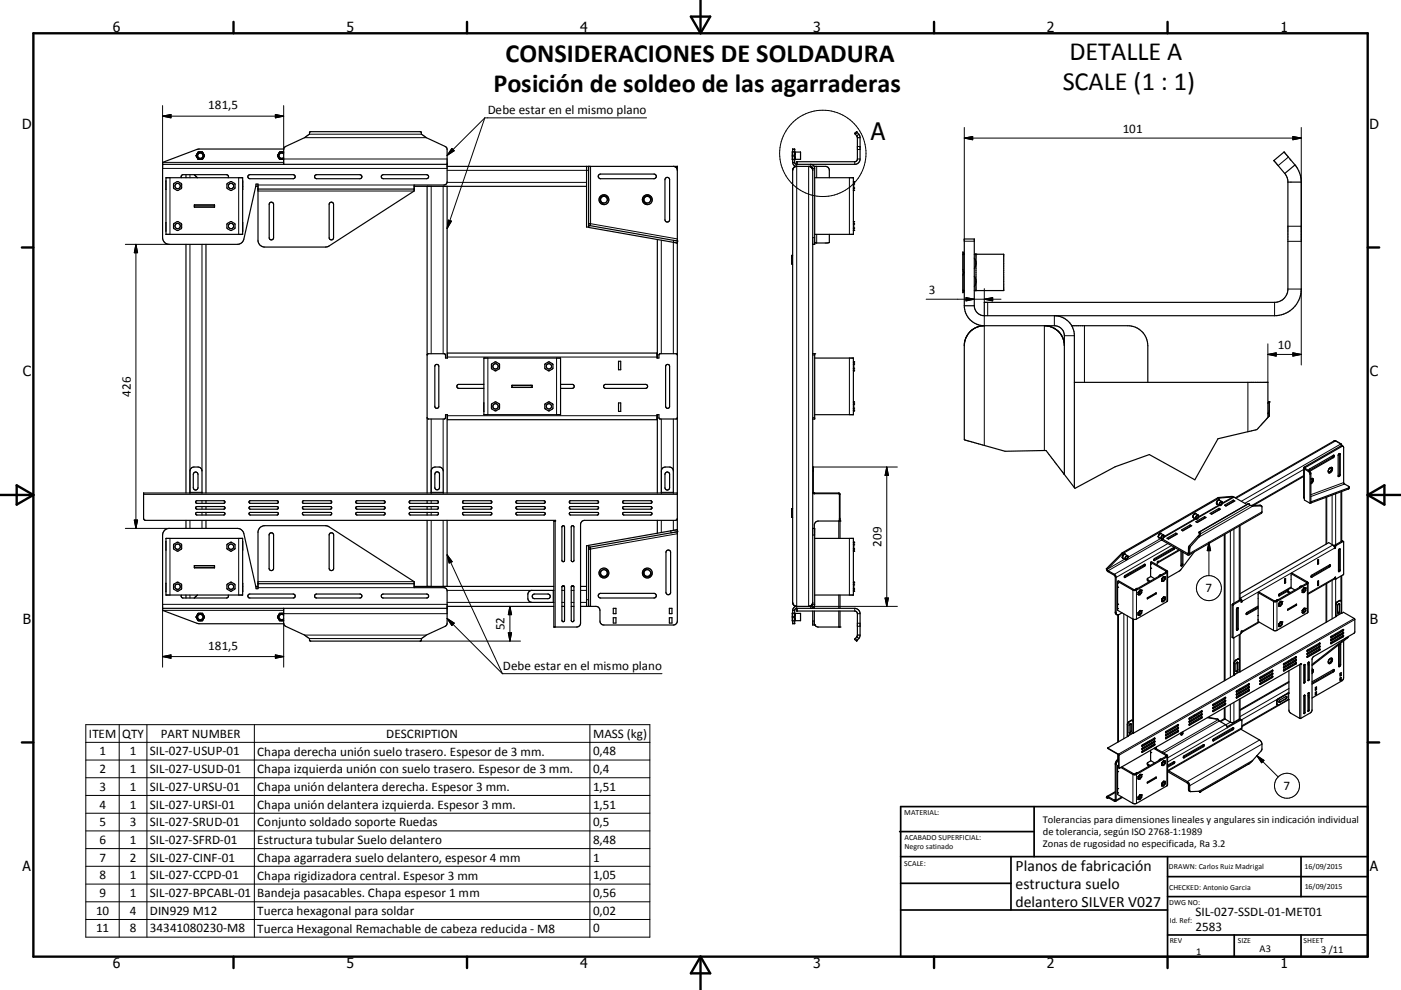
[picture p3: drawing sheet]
<svg xmlns="http://www.w3.org/2000/svg" width="420mm" height="297mm" viewBox="0 0 420 297" stroke-linecap="round" stroke-linejoin="round" font-family="sans-serif">
<defs><g id="words">
<g font-size="7.9">
<text x="151.6" y="18.5">CONSIDERACIONES DE SOLDADURA</text>
<text x="320.6" y="18">DETALLE A</text>
<text x="147.9" y="27.5">Posición de soldeo de las agarraderas</text>
<text x="318.6" y="27.1">SCALE (1 : 1)</text>
</g>
<text font-size="7.2" x="261.1" y="42">A</text>
<g font-size="4.7">
<text x="304.5" y="261.2">Planos de fabricación</text>
<text x="304.5" y="266.6">estructura suelo</text>
<text x="304.5" y="272">delantero SILVER V027</text>
</g>
<g font-size="4.2">
<text x="33.9" y="9.6">6</text>
<text x="103.9" y="9.6">5</text>
<text x="173.9" y="9.6">4</text>
<text x="243.8" y="9.6">3</text>
<text x="313.9" y="9.6">2</text>
<text x="383.9" y="9.6">1</text>
<text x="6.7" y="38.7">D</text>
<text x="410.5" y="38.7">D</text>
<text x="6.9" y="112.9">C</text>
<text x="410.7" y="112.9">C</text>
<text x="6.9" y="187.1">B</text>
<text x="410.7" y="187.1">B</text>
<text x="6.8" y="261.4">A</text>
<text x="410.7" y="261.4">A</text>
<text x="33.9" y="290.4">6</text>
<text x="103.9" y="290.4">5</text>
<text x="173.9" y="290.4">4</text>
<text x="243.8" y="290.4">3</text>
<text x="313.9" y="290.4">2</text>
<text x="383.9" y="290.4">1</text>
</g>
<g font-size="3.9">
<text x="62.4" y="32.8">181,5</text>
<text x="146.2" y="34.3">Debe estar en el mismo plano</text>
<text x="336.6" y="39.9">101</text>
<text x="278.5" y="88.2">3</text>
<text x="383.1" y="104.8">10</text>
<text x="39.2" y="119" transform="rotate(-90 39.2 119)">426</text>
<text x="264.3" y="164" transform="rotate(-90 264.3 164)">209</text>
<text x="361.4" y="177.7">7</text>
<text x="151.3" y="189.1" transform="rotate(-90 151.3 189.1)">52</text>
<text x="62.4" y="194.9">181,5</text>
<text x="150.8" y="201.1">Debe estar en el mismo plano</text>
<text x="26.7" y="221.3">ITEM</text>
<text x="36.7" y="221.3">QTY</text>
<text x="48.2" y="221.3">PART NUMBER</text>
<text x="115.8" y="221.3">DESCRIPTION</text>
<text x="177.8" y="221.4">MASS (kg)</text>
<text x="29.8" y="226.6">1</text>
<text x="38.9" y="226.6">1</text>
<text x="45" y="226.7">SIL-027-USUP-01</text>
<text x="77.1" y="226.7">Chapa derecha unión suelo trasero. Espesor de 3 mm.</text>
<text x="177.8" y="226.7">0,48</text>
<text x="29.8" y="231.9">2</text>
<text x="38.9" y="231.9">1</text>
<text x="45" y="231.9">SIL-027-USUD-01</text>
<text x="77.1" y="232">Chapa izquierda unión con suelo trasero. Espesor de 3 mm.</text>
<text x="177.8" y="231.9">0,4</text>
<text x="29.8" y="237.2">3</text>
<text x="38.9" y="237.2">1</text>
<text x="45" y="237.2">SIL-027-URSU-01</text>
<text x="77.1" y="237.3">Chapa unión delantera derecha. Espesor 3 mm.</text>
<text x="177.8" y="237.2">1,51</text>
<text x="384.8" y="237">7</text>
<text x="29.8" y="242.6">4</text>
<text x="38.9" y="242.6">1</text>
<text x="45" y="242.6">SIL-027-URSI-01</text>
<text x="77.1" y="242.7">Chapa unión delantera izquierda. Espesor 3 mm.</text>
<text x="177.8" y="242.6">1,51</text>
<text x="29.8" y="247.9">5</text>
<text x="38.9" y="247.9">3</text>
<text x="45" y="247.9">SIL-027-SRUD-01</text>
<text x="77.1" y="247.9">Conjunto soldado soporte Ruedas</text>
<text x="177.8" y="247.9">0,5</text>
<text x="29.8" y="253.2">6</text>
<text x="38.9" y="253.2">1</text>
<text x="45" y="253.2">SIL-027-SFRD-01</text>
<text x="77.1" y="253.2">Estructura tubular Suelo delantero</text>
<text x="177.8" y="253.2">8,48</text>
<text x="29.8" y="258.5">7</text>
<text x="29.8" y="263.8">8</text>
<text x="38.9" y="258.5">2</text>
<text x="38.9" y="263.8">1</text>
<text x="45" y="258.5">SIL-027-CINF-01</text>
<text x="45" y="263.8">SIL-027-CCPD-01</text>
<text x="77.1" y="258.6">Chapa agarradera suelo delantero, espesor 4 mm</text>
<text x="77.1" y="263.9">Chapa rigidizadora central. Espesor 3 mm</text>
<text x="177.8" y="258.5">1</text>
<text x="177.8" y="263.8">1,05</text>
<text x="29.8" y="269.2">9</text>
<text x="38.9" y="269.2">1</text>
<text x="45" y="269.2">SIL-027-BPCABL-01</text>
<text x="77.1" y="269.2">Bandeja pasacables. Chapa espesor 1 mm</text>
<text x="177.8" y="269.2">0,56</text>
<text x="28.8" y="274.5">10</text>
<text x="38.9" y="274.4">4</text>
<text x="45" y="274.5">DIN929 M12</text>
<text x="77.1" y="274.6">Tuerca hexagonal para soldar</text>
<text x="177.8" y="274.5">0,02</text>
<text x="358.4" y="274.9">SIL-027-SSDL-01-MET01</text>
<text x="28.8" y="279.7">11</text>
<text x="38.9" y="279.7">8</text>
<text x="45" y="279.7">34341080230-M8</text>
<text x="77.1" y="279.8">Tuerca Hexagonal Remachable de cabeza reducida - M8</text>
<text x="177.8" y="279.7">0</text>
<text x="358.4" y="279.4">2583</text>
</g>
<g font-size="3.1">
<text x="312.7" y="246.8">Tolerancias para dimensiones lineales y angulares sin indicación individual</text>
<text x="312.7" y="250.4">de tolerancia, según ISO 2768-1:1989</text>
<text x="312.7" y="254">Zonas de rugosidad no especificada, Ra 3.2</text>
<text x="358.6" y="286.5">1</text>
<text x="377.6" y="285.6">A3</text>
<text x="396.1" y="285.9">3 /11</text>
</g>
<g font-size="2.4">
<text x="271.1" y="244.4">MATERIAL:</text>
<text x="271.2" y="252">ACABADO SUPERFICIAL:</text>
<text x="271.2" y="254.7">Negro satinado</text>
<text x="271.1" y="259.7">SCALE:</text>
<text x="350.4" y="260.8">DRAWN: Carlos Ruiz Madrigal</text>
<text x="391.1" y="260.6">16/09/2015</text>
<text x="350.5" y="267">CHECKED: Antonio Garcia</text>
<text x="391.2" y="266.7">16/09/2015</text>
<text x="350.5" y="271.4">DWG NO:</text>
<text x="350.7" y="276.9">Id. Ref:</text>
<text x="350.7" y="282.8">REV</text>
<text x="371.1" y="282.9">SIZE</text>
<text x="390.8" y="283">SHEET</text>
</g>
</g></defs>
<g fill="none" stroke="#000" stroke-width=".36">
<path d="M48.7 49.3h85.3M49.7 54.3h.1M49.7 56.8h.1M49.8 53.3h22.9v17h-22.9zM52.2 55l.9-.5 1.2 .5 .1 1.5-1.2 .7-1-.6-.2-.3zM54.4 53.3l-.1-.5 .6-.4h13l.5 .2v.7M55.8 52.4v.9M58.2 52.4l1 .9M58.9 46.9l.1 .1M59 46.3l-.2 .4M59 47.1l.2 .3M59.1 46.2l-.1 .8"/>
<path d="M59.2 46.1l-.2 .2M59.2 46a1.1 1.1 0 0 1 1.7 0 1.1 1.1 0 0 1-.4 1.7 1.1 1.1 0 0 1-1.5-.7M59.2 46l-.1 .2M59.3 47.5v.2M59.4 47.8h.1M59.4 45.6l-.6 1.1 .6 1.1M59.4 45.6l-.2 .5M59.4 45.6h1.3M59.4 45.6h.1M60.7 45.6h.1M60.7 45.6l.4 .7M60.7 45.6l.6 1.1"/>
<path d="M61.1 47.1l-.4 .7M61.1 46.4l.1 .2M61.2 46.9l-.1 .1M61.3 46.7h.1M61.3 46.7l-.6 1.1h-1.3M68.2 55l.9-.5 1.2 .5 .1 1.5-1.2 .7-1-.6-.2-.3zM72.7 55.9h.1M72.7 54.3h.1M72.7 56.8h.1M74.4 52.7l.5-.3h13a.61 .61 0 0 1 .6 .6 .61 .61 0 0 1-.6 .6h-13l-.6-.4zM76.7 55.9h.6M77.3 56.7h46.9"/>
<path d="M83.2 46.7l.6 1.1h1.2M83.2 46.7h.1M83.3 46.9l.1 .1M83.4 47.1l.5 .7M83.8 45.6h1.2M83.8 45.6l-.6 1.1M83.9 45.6h-.1M84.4 45.6a1.1 1.1 0 0 0-1 1.1 1.1 1.1 0 0 0 1 1.1M84.6 45.6l.4 .2M85 46.2a.8 .8 0 0 0-1.1-.1 .8 .8 0 0 0 0 1.2 .8 .8 0 0 0 1.1-.1M85 47.6l-.4 .2M85.1 44.7h-25.6l-10.8 4v22.6a2.03 2.03 0 0 0 2.1 2h20.4a2.01 2.01 0 0 0 1.9-1.5l3.7-16.6h.5v16.9a2.02 2.02 0 0 0 2.1 2l18.7-.1 26.1-16.7v-1.8h8.9l.6-.2 .3-.6v-10.3l-.5-.5-5.7-2.6-1.5-1v-.6l-.3-.2h-33l-.2 .2v.6l-1.5 1-6 2.9-.3 .7v4.4"/>
<path d="M94.4 52.7l.5-.3h13a.61 .61 0 0 1 .6 .6 .61 .61 0 0 1-.6 .6h-13l-.5-.2zM114.4 52.7l.5-.3h13a.61 .61 0 0 1 .6 .6 .61 .61 0 0 1-.6 .6h-13l-.5-.2zM124.2 55.9h51.7M128.1 55.9v92M134 49.9h69.1M134 55.9v51.5M175.9 49.9v18.2h.6v-18.2M179.5 52.5l.6-.3h16a.7 .7 0 0 1 .7 .7 .7 .7 0 0 1-.7 .7h-16a.69 .69 0 0 1-.7-.4 .69 .69 0 0 1 .1-.7zM199.6 53.4a.68 .68 0 0 1 .8-.1 .68 .68 0 0 1 .4 .6v12a.7 .7 0 0 1-.7 .7 .7 .7 0 0 1-.7-.7v-12zM201.9 49.9l.9 .5 .3 .7M203 49.9l-.3 .4M203.1 49.9h-.1"/>
<path d="M203.1 49.9v22.4M237.6 46.6v.1M237.6 47.8v.1M237.6 45.5v2.4M237.6 45.6h.1M237.6 45.5v.1M237.6 48.7v-4h.6v4M237.6 46.7v.2M237.6 48.7h.6M237.6 48.7l.5 1 .8 .2M238.2 45.6h1.8v2.2h-1.8M238.2 46.9v.7"/>
<path d="M238.2 45.9v.6M238.2 48.7l.2 .4 .5 .2M238.4 45.6v2.2M238.9 49.9h4.3l.5 .6v130.8l-.2 .4-.4 .2h-4.2M238.9 49.9a1.2 1.2 0 0 0-1.3 1.2v129.6a1.21 1.21 0 0 0 1.3 1.2M242.4 49.9a1.2 1.2 0 0 1 1.3 1.2M243.1 49.3l.9 .5 .2 .7v22.8h-.5M244.1 49.9h3.3l.8 .3 .4 .7v2.4M244.2 53.3h11.7v17h-11.7M255.9 54.6v2.6M255.9 56.4v.2M255.9 56.4h.1"/>
<path d="M255.9 57.1v.1M255.9 55.2v.1M255.9 55.2h.1M255.9 55v.2M255.9 56.3v.1M256.9 40.8l.1 .4v6.5l-.4 .7-17.7 .1v.8M257 41.3h.9M257.5 40.3l-.7-.8-.6 .5 .7 .8M257.5 40.3l-.6 .5M257.5 40.3l.4 1M257.9 41.3v6.4a1.59 1.59 0 0 1-1.6 1.6h-17.4M381.9 48.2l3.5 4.1 .7 2v32.4a4 4 0 0 1-4 4h-87v4"/>
<path d="M381.9 48.2h.1M385 45.6v.1M385 45.6l-3.1 2.6M385 45.7l3.2 3.8M386.1 54.6h4M388.2 49.5l-3 2.5M388.2 49.5a8.4 8.4 0 0 1 1.9 5.1M390.1 54.6v32.1a8 8 0 0 1-8 8h-87M49.7 69.3h.1M49.7 66.8h.1M52.2 67l1-.5 1.1 .5 .1 1.5-1 .6-1.2-.5-.2-.2zM55.8 73.3v74.6"/>
<path d="M58.3 61.5h6v.6h-6zM58.3 61.5v.6M61.8 73.3v74.6M68.2 67l1-.5 1.1 .5 .1 1.5-1 .6-1.2-.5-.2-.2zM72.7 69.3h.1M72.7 66.8h.1M80.9 60.8a.66 .66 0 0 1 .7-.1 .66 .66 0 0 1 .4 .6v10a.66 .66 0 0 1-.6 .7 .66 .66 0 0 1-.7-.7v-10zM98.9 60.8a.66 .66 0 0 1 .7-.1 .66 .66 0 0 1 .4 .6v10a.66 .66 0 0 1-.7 .7 .66 .66 0 0 1-.6-.7v-10zM176.5 67.1h.6l-.1 .6M177 67.7h.1M197.1 71.9v35.5M203.1 72.9v86"/>
<path d="M203.1 72.3l-26.5-4.7-.1 .6 26.6 4.7M203.1 72.3v.6M237.6 76.6h-.2v2.6h.2M248.6 70.3l-.1 2.5-4.3-.1M255.9 66.6v2.5M255.9 68.5v.1M255.9 68.4v.1M255.9 67.2v.1M255.9 67.2h.1M255.9 67v.2M288.7 75.6v12.2M288.7 76.4h.1"/>
<path d="M288.7 75.6h.1M288.7 75.6l.2 .3M288.9 76.1l-.2 .3M288.9 75.9v.2M288.9 75.9l.2 .4M288.9 76.1l.2 .3M292.1 76.3h8.8v10.9h-8.8M292.1 77.4l.5 1.4M292.6 76.3v10.9M292.6 79.2l-.5 1.3M288.7 81h.1M288.7 82.5h.1"/>
<path d="M288.7 87.8h.1M288.7 87h.1M288.7 81l.2 .5M288.7 87l.2 .4M288.9 81.5v.4M288.9 87.4v.2M288.9 81.9l-.2 .6M288.9 87.6l-.2 .2M288.9 81.5l.2 .1M289.1 91.7v-20h3v20M289.1 87.2l-.2 .4M289.1 87.1l-.2 .3"/>
<path d="M289.1 81.8l-.2 .1M289.1 91.7h3M289.1 91.7a6 6 0 0 0 6 6M292.1 82.9l.5 1.4M292.1 91.7a3 3 0 0 0 3 3M292.6 84.6l-.5 1.4M295.1 97.7h21a2.99 2.99 0 0 1 3 3v41.6M295.1 97.7a6 6 0 0 0-6 6l.1 28.3 12.1 3.4 12.3-.2 5.5 7.1M313.1 97.7a6 6 0 0 1 6 5.5M316.1 94.7a6 6 0 0 1 6 6v45.6M321.3 97.7h16.8a6 6 0 0 1 6 6v11M128.1 106.5l.2-.4h5l.2 .3 .1 1h.5v-1.5h62.9v1.5h.6v-1l.2-.3h5l.3 .4"/>
<path d="M130.5 109.6a.61 .61 0 0 1 .6-.3 .61 .61 0 0 1 .5 .6v12a.6 .6 0 0 1-.6 .6 .6 .6 0 0 1-.6-.6zM145.1 107.4h23v17h-23zM145.1 115.3h-7.5a.6 .6 0 0 0-.6 .6 .6 .6 0 0 0 .6 .6h7.5M153.5 115.6h6v.6h-6zM153.5 115.6h6M153.5 116.2h6M159 115.6h.1M159 116.2h.1M168.1 115.3h3.5a.6 .6 0 0 1 .5 .6 .6 .6 0 0 1-.5 .6h-3.5M181.1 115.6l.5-.3h12a.6 .6 0 0 1 .6 .6 .6 .6 0 0 1-.6 .6h-12l-.5-.2zM185.4 108.4h.7v2.5h-.7zM199.7 109.6a.6 .6 0 0 1 .6-.2 .6 .6 0 0 1 .5 .5v12a.6 .6 0 0 1-.6 .6 .6 .6 0 0 1-.6-.6z"/>
<path d="M243.7 106.1h.5v19.6h-.5M243.7 106.1h.1M244.2 107.4h11.7v17h-11.7M255.9 108.7v2.5M255.9 110.5v.2M255.9 110.5h.1M255.9 109.3v.1M255.9 109.3h.1M255.9 109.1v.2M255.9 110.4v.1M322.1 114.7h58v10.6M128.1 125.3l.4 .4h4.7l.3-.3 .1-1h.5v1.5h62.9v-1.5h.6v1l.4 .3h4.7l.4-.4"/>
<path d="M134 124.4v23.5M145.1 120.9v2.5M185.4 120.9h.7v2.5h-.7zM197.1 124.4v23.5M243.7 125.7v.1M255.9 120.7v2.5M255.9 122.6v.1M255.9 122.5v.1M255.9 121.3v.1M255.9 121.3h.1M255.9 122.4v.2M255.9 121.1v.2"/>
<path d="M380.1 121l.4-.4v4.2M380.4 123.7v.4M380.4 124.1l.1 .5M380.4 124.1l-.3 .1M380.4 123.7l-.3 .3M380.5 124.8l-1.8 2.1a5.5 5.5 0 0 1-4.6 2.6l-8.9 2.1-7 12.3-13.6-7.5-10.3 3.6-12 6.5-.2-.2M380.5 124.6h.1M380.5 123.3h.1M380.5 123.3l-.1 .4M380.5 124.8h.1M399.8 136.6l-.3 .6-7.1 4M401.3 136.2l.4-.2 .1 .3v6.1a.36 .36 0 0 1-.1 .5 .36 .36 0 0 1-.5-.1z"/>
<path d="M401.5 136.1v6.3l-.3 .4M402.2 133.7l-.2-.5-1.6-.9h-.5l-29.6 17.1M402.3 133.7l.4 .2M402.3 133.7l-11.5 6.7M402.7 133.9h-.4l-11 6.4 1.3 1 .4 .7v8.8l-.3 .2M402.7 133.9l.1 10.9 .2 .3 1.5 1.1M55.8 156.1v2.4M56.9 147.9l.1-6.8 .4-.7 .8-.3 1.7 .1 .6 .9 .1 6.8M58.2 141.8a.71 .71 0 0 1 .7-.1 .71 .71 0 0 1 .5 .6v4a.71 .71 0 0 1-.7 .7 .71 .71 0 0 1-.8-.7v-4zM58.7 152.2l.4-.2h8a.39 .39 0 0 1 .4 .4 .39 .39 0 0 1-.4 .4h-8l-.4-.2zM58.7 153.9l.4-.2h8a.39 .39 0 0 1 .3 .4 .39 .39 0 0 1-.3 .4h-8l-.4-.2zM58.8 150.3l8.3-.1a.39 .39 0 0 1 .3 .4 .39 .39 0 0 1-.3 .4h-8l-.4-.3z"/>
<path d="M61.8 150.2v.8M61.8 152v.8M61.8 153.7v.8M61.8 156.1v2.4M74.8 153.8l8.3-.1a.39 .39 0 0 1 .3 .4 .39 .39 0 0 1-.3 .4h-8l-.4-.3zM74.8 150.3l8.3-.1a.39 .39 0 0 1 .3 .4 .39 .39 0 0 1-.3 .4h-8l-.4-.3zM74.8 152.1l8.3-.1a.39 .39 0 0 1 .3 .4 .39 .39 0 0 1-.3 .4h-8l-.4-.4zM80.9 160a.67 .67 0 0 1 .7-.1 .67 .67 0 0 1 .4 .6v10a.67 .67 0 0 1-.7 .7 .67 .67 0 0 1-.6-.7v-10zM90.8 153.8l8.3-.1a.39 .39 0 0 1 .4 .4 .39 .39 0 0 1-.4 .4h-8l-.4-.2zM90.8 150.3l8.3-.1a.39 .39 0 0 1 .4 .4 .39 .39 0 0 1-.4 .4h-8l-.4-.2zM90.8 152.1l8.3-.1a.39 .39 0 0 1 .4 .4 .39 .39 0 0 1-.4 .4h-8l-.4-.2zM98.9 160a.68 .68 0 0 1 .7-.1 .68 .68 0 0 1 .4 .6v10a.67 .67 0 0 1-.6 .7 .67 .67 0 0 1-.7-.7v-10z"/>
<path d="M106.8 153.8l8.2-.1a.39 .39 0 0 1 .5 .4 .39 .39 0 0 1-.5 .4h-7.9l-.4-.2zM106.8 150.3l8.2-.1a.39 .39 0 0 1 .5 .4 .39 .39 0 0 1-.5 .4h-7.9l-.4-.2zM106.8 152.1l8.2-.1a.39 .39 0 0 1 .5 .4 .39 .39 0 0 1-.5 .4h-7.9l-.4-.2zM122.8 153.8l8.2-.1a.39 .39 0 0 1 .5 .4 .39 .39 0 0 1-.5 .4h-8l-.3-.3zM122.8 150.3l8.2-.1a.39 .39 0 0 1 .5 .4 .39 .39 0 0 1-.5 .4h-8l-.3-.3zM122.8 152.1l8.2-.1a.39 .39 0 0 1 .5 .4 .39 .39 0 0 1-.5 .4h-8l-.3-.4zM128.1 150.2v.8M128.1 152v.8M128.1 153.7v.8M128.1 156.1v19.8M129.3 147.9v-6.8l.4-.7 .8-.3h1.4l.5 .3 .5 .7v6.8M130.6 141.7l.6-.1 .6 .5v4.2a.7 .7 0 0 1-.7 .7 .7 .7 0 0 1-.7-.7v-4z"/>
<path d="M134 156.1v19.8M138.8 153.8l8.3-.1a.39 .39 0 0 1 .4 .4 .39 .39 0 0 1-.4 .4h-8.1l-.3-.3zM138.8 150.3l8.3-.1a.39 .39 0 0 1 .4 .4 .39 .39 0 0 1-.4 .4h-8.1l-.3-.3zM138.8 152.1l8.3-.1a.39 .39 0 0 1 .4 .4 .39 .39 0 0 1-.4 .4h-8.1l-.3-.4zM154.8 153.8l8.3-.1a.39 .39 0 0 1 .4 .4 .39 .39 0 0 1-.4 .4h-8l-.4-.3zM154.8 150.3l8.3-.1a.39 .39 0 0 1 .4 .4 .39 .39 0 0 1-.4 .4h-8l-.4-.3zM154.8 152.1l8.3-.1a.39 .39 0 0 1 .4 .4 .39 .39 0 0 1-.4 .4h-8l-.4-.4zM168.7 157.8h.4l.2 .3v10a.39 .39 0 0 1-.4 .4 .39 .39 0 0 1-.4-.4v-10zM170.8 153.8l8.3-.1a.39 .39 0 0 1 .4 .4 .39 .39 0 0 1-.4 .4h-8l-.4-.3zM170.8 150.3l8.3-.1a.39 .39 0 0 1 .4 .4 .39 .39 0 0 1-.4 .4h-8l-.4-.3zM170.8 152.1l8.3-.1a.39 .39 0 0 1 .4 .4 .39 .39 0 0 1-.4 .4h-8l-.4-.4zM171.4 157.9l.3-.2 .4 .4v10a.41 .41 0 0 1-.4 .4 .41 .41 0 0 1-.4-.4z"/>
<path d="M186.7 153.9l.4-.2h8a.39 .39 0 0 1 .4 .4 .39 .39 0 0 1-.4 .4h-8l-.4-.2zM186.8 150.3l8.3-.1a.39 .39 0 0 1 .4 .4 .39 .39 0 0 1-.4 .4h-8l-.4-.2zM186.8 152.1l8.3-.1a.39 .39 0 0 1 .4 .4 .39 .39 0 0 1-.4 .4h-8l-.4-.2zM197.1 156.1v3.9M198.3 147.9v-6.8l.4-.7 .8-.3h1.5l.8 .7 .1 7.1M199.6 141.8a.7 .7 0 0 1 .8-.1 .7 .7 0 0 1 .4 .6v4a.7 .7 0 0 1-.7 .7 .7 .7 0 0 1-.7-.7v-4zM203 158.9l-26.5 4.7 .1 .6 26.5-4.7M203.1 158.9v.6M203.1 158.9h-.1M203.1 147.9h-160v7.6l.1 .4 .4 .2h123v.2h-.5v31.8h7l.5-.2 .4-.7 .1-29.9 .4-.9 .8-.3h27.2l.3-.1 .3-.5M203.1 159.5v26.8l-.5 1-.7 .2h-21.1l-.5-.2-.4-.7v-3.5l-.5-.9-.7-.3h-4.6M237.6 152.6h-.2v2.6h.2"/>
<path d="M243.7 158.5h.5v22.8l-.2 .8-.9 .4M243.7 140.1h.1l.1 7.8h7.6l.3 .3v13.3M243.7 147.8l.3 .3h7.6l.1 8.2M244.1 147.9v.2M251.7 156.1h.1M251.8 156.3h-6.7l-.8 .7-.2 1.5M319.1 142.3l3 4M347.9 160l-.1 .1M352.5 160v.4M354.2 159l2.6-1.5 .5 .2-2.7 1.6zM356.8 157.9h.1M356.8 157.9l-2.3 1.3"/>
<path d="M356.8 157.5v.4M357.6 155.1l.1 .1M357.7 155.2l.1 .1M357.8 154.4v.2M357.8 155.3h.1M357.8 154.6l-.1 .5M357.8 155.4h.1M357.8 154.5l-.2 .4M357.8 155.3l.8 .4M357.9 155.4h.1M358.2 154.2l-.4 .3M358.2 154.2h-.2"/>
<path d="M358.3 154.1l-.1 .1M358.3 154v.1M358.3 154.1h.2M358.5 154.1l-.6 .2-.3 .7 .3 .4M358.5 154.1h.1M358.5 156.5l2.6-1.5 .5 .3-2.7 1.5zM358.5 155.7h.1M358.5 154.1l.8 .4M358.5 155.7l-9.6 5.5M358.7 154.9l.3-.2a.39 .39 0 0 1 .2 .6 .39 .39 0 0 1-.6 0zM359.3 154.6a.8 .8 0 0 1-.7 1.1M359.3 154.6a.77 .77 0 0 0-.8 1.1"/>
<path d="M361.1 155.4l.1 .1M361.1 155.4l-2.2 1.3M361.1 155v.4M362.8 154l2.7-1.5 .4 .3-2.6 1.5zM364.7 151l.1 .2M364.8 150.8v.4M364.8 150.7l-.1 .1M364.8 150.6v.2M364.8 151.2l.8 .4M364.9 150.4l-.1 .2M365.3 150.1l-.5 .5M365.3 150.1h-.3"/>
<path d="M365.4 150l-.1 .1M365.5 149.9l.1 .2M365.5 152.9v.1M365.5 152.9l-2.3 1.3M365.5 152.5v.4M365.5 149.9l-.6 .3-.2 .7 .3 .4-.2-.1M365.5 149.9l.1 .1M365.6 150l-.3 .1M365.6 150l.7 .5M365.6 151.6l-6.3 3.7M365.8 150.8l.4-.2 .2 .3-.2 .4-.4 .2-.2-.2zM365.9 150.5a.41 .41 0 0 1 .6 .2 .41 .41 0 0 1-.1 .5 .47 .47 0 0 1-.8 .4 .47 .47 0 0 1 .1-.8z"/>
<path d="M367.1 151.6l2.7-1.6 .4 .3-2.7 1.5zM369.7 149.1l-.3-.2-4.3 .5-28.5 16.4-4.9 4.8M369.7 149.1l-4.4 .4-28.5 16.4-4.8 4.9M369.7 149.1v.2M369.8 150.5l-2.3 1.3M369.8 150.5h.1M369.8 150v.5M369.9 149.2l-3.5 2M369.9 149.2h.1M369.9 149.2l3.9 2.2M371.8 157.7v22.3M374.3 151.1l.7 .6"/>
<path d="M374.3 151.1l-14.8 8.5 .2 .7M374.3 151.1l-14.5 8.4 .1 .7M375 151.7l.6 .1M375.2 151.6l.4 .2M375.2 151.6l-.2 .1M377.7 151.6h-2.5M377.7 151.6h.1M377.8 151.6l.4 .2M378.2 151.8l.1 1.7-.2 .5-21.6 12.5M378.2 151.8h-2.6M390.8 142.9l-15 8.7M390.8 140.4l1.6 1.1 .3 .6v8.9"/>
<path d="M390.8 140.4l.1 8.9 .2 .7 1.6 1M390.8 149.2l.1 .1M392.4 141.2l.1-.5 7.3-4.1a.41 .41 0 0 1 .2 .4 .41 .41 0 0 1-.3 .3l-7 4.1M393 150.9h.1M393 143.7a.55 .55 0 0 1 .8 .1 .55 .55 0 0 1-.2 .8l-.6 .6M393 150.5l.1 .1M393 143.7a.51 .51 0 0 1 .5 .6 .51 .51 0 0 1-.5 .5M393.1 150.6l-.1 .3M393.5 143.5a1.16 1.16 0 0 1-.5 1.5M397.6 149.2v14.1M398.6 140.4l-.4 .8M398.7 140.5a1.08 1.08 0 0 0-.3 1.3"/>
<path d="M398.7 140.5a.48 .48 0 0 1 .5 .4 .48 .48 0 0 1-.4 .5l-.4 .1-.1-.3M399.2 140.2l.1 .1M399.3 140.3a1.23 1.23 0 0 1-1 1.5M399.4 140.3l-.8 .1M399.4 140.3a1.09 1.09 0 0 1-1 1.5M402.2 147.5v14.9M404.5 146.2l-.2 .5-11.3 4.2M404.5 146.2l-11.4 4.4M49.7 165h.1M49.7 162.5h.1M49.7 177.5h.1M49.7 175h.1"/>
<path d="M49.8 161.5h22.9v17h-22.9zM52.2 163.2l.9-.5 1.2 .5 .1 1.5-1 .6-1.2-.5-.2-.3zM54.4 178.5l-.1 .5 .6 .4h13l.5-.2v-.7M55.8 178.5v.9M58.3 169.7h6v.6h-6zM58.3 170.3h6M58.3 169.7v.6M59.2 178.5l-1 .9M68.2 163.2l.9-.5 1.2 .5 .1 1.5-1 .6-1.2-.5-.2-.3zM72.7 175.9h.1M72.7 165h.1M72.7 162.5h.1"/>
<path d="M72.7 177.5h.1M72.7 175h.1M74.6 178.3l13.3-.1a.6 .6 0 0 1 .6 .6 .6 .6 0 0 1-.6 .6h-13a.59 .59 0 0 1-.6-.4 .59 .59 0 0 1 .3-.7zM76.7 175.9h.6M77.3 175.1h46.9M94.4 178.5l.5-.3h13a.6 .6 0 0 1 .6 .6 .6 .6 0 0 1-.6 .6h-13l-.5-.2zM114.4 178.5l.5-.3h13a.6 .6 0 0 1 .6 .6 .6 .6 0 0 1-.6 .6h-13l-.5-.2zM124.2 175.9h41.9M159.7 178.5l.6-.3h4a.7 .7 0 0 1 .7 .7 .7 .7 0 0 1-.7 .7h-4a.7 .7 0 0 1-.7-.4 .7 .7 0 0 1 .1-.7zM166.1 177.1h-6.7l-.9 .5a2.15 2.15 0 0 0-.2 1.9l.2 .8 .9 .4h6.7M168.5 175.9h.7M168.6 175.9l.3-.2 .4 .4v10a.39 .39 0 0 1-.4 .4 .39 .39 0 0 1-.4-.4z"/>
<path d="M171.3 175.9h.7M171.4 175.9l.3-.2 .4 .4v10a.41 .41 0 0 1-.4 .4 .41 .41 0 0 1-.4-.4zM174.1 175.9h1.8M177 164.1v.1M177 164.2l.1 .5h-.6M179.5 178.3l.6-.3h16a.7 .7 0 0 1 .7 .7 .7 .7 0 0 1-.7 .7h-16a.68 .68 0 0 1-.7-.4 .68 .68 0 0 1 .1-.7zM199.9 165.2a.69 .69 0 0 1 .8-.1 .69 .69 0 0 1 .4 .6v12a.7 .7 0 0 1-.7 .7 .7 .7 0 0 1-.7-.7v-12zM244.2 161.5h11.7v17h-11.7M251.8 178.5v4M255.9 162.8v2.5M255.9 174.8v2.5M255.9 164.7v.1"/>
<path d="M255.9 164.6v.1M255.9 176.7v.1M255.9 175.4h.1M255.9 176.6h.1M255.9 163.4v.1M255.9 163.4h.1M255.9 175.4v.1M255.9 163.2v.2M255.9 164.5v.2M255.9 176.5v.1M255.9 175.2v.2M331.7 170.6l.4 .8 2.2 1.5 .1 11 .5 .5"/>
<path d="M331.7 170.6l.3 .2M332 170.8l.2 .4 2 1.2 .4 .7v10.8l.3 .5M335.1 174.4v8.7l4.7 2.7M335.1 174.4l.2-.2 5 2.7M336.5 167.3l.1 .1M336.6 167.4v.1M336.6 167.4l.1 .1M336.6 166.6v.8M336.6 167.5h.1M336.7 167.5l.7 .4M336.9 166.4l-.4 .7M336.9 166.4h-.1"/>
<path d="M337 166.3l-.1 .1M337.1 166.2l-.1 .1M337.2 172.7l5.9-3.4 .2 .1-.2 .5-5.9 3.4-.1-.1zM337.3 166.3h-.3M337.3 166.3l.8 .4M337.4 166.3l-.2-.2-.5 .4-.3 .7 .3 .3M337.7 167l.1-.1a.39 .39 0 0 1 .2 .6 .39 .39 0 0 1-.6 0zM338.1 166.7a.83 .83 0 0 0-.8 1.2M338.1 166.7a.77 .77 0 0 1 0 .8 .77 .77 0 0 1-.8 .4M338.8 171.8l.3 .1M341.1 176.6l-.7 .3M341.3 177.7v.7"/>
<path d="M341.3 178.4h.1M341.3 177.6v.1M341.7 177.5l.2-.2a.43 .43 0 0 1 .1 .6 .43 .43 0 0 1-.6 .1zM341.7 177.1l-.4 .5M341.8 177l.5 .2a1.2 1.2 0 0 1-.6 1.3l-.4-.1M341.8 177l-.1 .1M343.1 169.3l-.3 .5-5.7 3.3M344 179.4l2.6-1.6v.3l-2.6 1.6zM344 173.7v.5l.6 .3M344 173.7l.8 .7M345 168.7v4.3M345 168.7l.2-.2 4.6 2.7 .2 .3"/>
<path d="M345 168.7l4.6 2.7v.2l-9.3 5.3M346.1 167.6l5.8-3.4 .3 .1-.3 .6-5.9 3.3zM346.2 173.6l-1.2-.6-1 .7M346.5 178.1l-2.5 1.4M346.5 178.1h.1M346.5 177.9v.2M347 168.9h.1M347.1 168.9l.2-.5-.3 .1-.1 1M347.2 161l.2 .2M347.4 161.2v.1M347.4 160.7v.5M347.4 160.7l-.2 .1"/>
<path d="M347.4 161.2l.8 .5M347.4 160.4v.3M347.4 161.3h.1M347.8 160.1l-.4 .6M347.8 160.1l-.2 .1M348.1 172.5l-.7 .4M348.1 160.1h-.3M348.1 160.1l.8 .4M348.2 160.1l-.2-.1-.5 .3-.3 .7 .4 .3M348.3 174.3l.1 .1M348.3 173.6h.1M348.3 160.9l.3-.2a.39 .39 0 0 1 .2 .6 .39 .39 0 0 1-.6 0z"/>
<path d="M348.3 173.6v.7M348.3 179.7l.1 .8M348.3 161.7v.3M348.3 179.7v.1M348.3 162l.1 .1M348.4 173.6l-.1 .1M348.4 179.7l-.1 .2M348.4 179.7h-.1M348.7 173.4l.3-.2a.43 .43 0 0 1 .1 .6 .43 .43 0 0 1-.6 .1zM348.7 179.5l.3-.1a.44 .44 0 0 1 .1 .6 .44 .44 0 0 1-.6 .1zM348.8 173.1l-.4 .5M348.8 179.2l-.4 .5"/>
<path d="M348.9 160.5a.69 .69 0 0 0-.7 .4 .69 .69 0 0 0 .1 .8M348.9 160.5a.78 .78 0 0 1-.6 1.2M348.9 173h.4M348.9 179.1l.4 .1M348.9 173l-.1 .1M348.9 179.1l-.1 .1M349.3 173h.1M349.3 173a1.11 1.11 0 0 1-.5 1.4h-.4M349.3 179.2h.1a1.11 1.11 0 0 1-.6 1.3h-.4M349.9 161.5l2.6-1.5 .5 .2-2.7 1.5zM350 171.5l-.2 .3-9.2 5.3-.9-.1-4.6-2.6M350 171.5v8.8l-9.3 5.4-.9 .1"/>
<path d="M351.9 164.2l-.2 .5-5.8 3.3M352.5 160.4l-2.3 1.3M352.5 160.4h.1M353.7 165.1l-6.6 3.7M354.1 169.7v.1M354.1 165.3v4.4M354.4 165.5v3.6l-.3 .6M354.6 165.6v3.7l-.2 .5h-.3M358 165.6l-4.3 5.6-3.7 2.1M359.1 160.9l-2.6 3-.3 2.1-7.7-4.3M359.1 160.9l.3 .2M359.4 161.1l-2.6 3-.1 2.1-.4 .3-7.9-4.4"/>
<path d="M359.7 160.3l-.6 .6M359.9 160.2l-.2 .1M359.9 160.2l-.5 .9M367.1 160.4v43.8M371.7 180l-2.1 1.2-.2 .3v9.7M371.7 180h.1M371.8 179.4l.4 .5 .2 .7M371.8 179.7l.3 .4M371.8 180l.2 .1M377.2 177.8l.3-.2 5 2.7M383.2 179.9l-.4 .1-.3 .3M385.1 174.7h.1"/>
<path d="M385.1 173.7l.3-.2v1.4l-.3 .1zM385.2 174.7l.2 .2M385.2 173.7v1M386 177.1l.1 .5 .6 .3M386 177.1l.9 .7M386 177.4l-2.4 1.3-.3-.1M386.1 177l-.1 .1M386.1 177l-2.8 1.6M387.1 172.1v4.3M387.1 172.1l.3-.2 4.6 2.7 .2 .3M387.1 172.1l4.7 2.8-9.3 5.4M387.1 176.1l-3.5 2-.3 .5"/>
<path d="M388.2 177l-1.1-.6-1 .6M390.2 175.9h-.3l-.4 .4M390.4 177.7l.1 .1M390.4 177.7h.1M390.5 177.7v.1M390.5 176.9l-.1 .8M390.5 176.9l-.1 .2M390.8 176.8l.3-.2a.44 .44 0 0 1 .1 .6 .44 .44 0 0 1-.6 .2zM390.9 176.4l-.4 .5M391 176.4l.5 .1a1.13 1.13 0 0 1-.6 1.3h-.4M391 176.4h-.1M392.2 174.9l-.1 8.9-9.6 5.4h-.5l-4.8-2.7v-8.7"/>
<path d="M392.2 174.9l-.2 .3-9.5 5.4-.7-.2-4.6-2.6M395 175.4h.1M395 168l.3-.1v1.2l-.3 .2zM395 174.4l.3-.2v1.3l-.3 .2zM395 169h.1M395.1 168v1M395.1 174.4v1M395.1 169l.2 .1M395.1 175.4l.2 .1M395.1 174.6h-.1M397.6 175.1v11.6M398.6 169.5l-.2 .4-5.3 3.1"/>
<path d="M398.6 169.5l.3 .1-.3 .5-5.3 3.1-.2-.2M398.6 169.5l-5.3 3-.2 .5M400.1 164.3v.3l.3-.2M400.1 164.3l-.4-.7-1.3-.8-26.6 15.3M400.1 173.5l.3-.4v.6M400.1 173.5h.1M400.1 164.3l.3 .1M400.1 164.3h.1M400.1 173.4l-.1 .4-7.8 4.5M400.2 173.5l.2 .2M400.4 173.7h.1M401.5 164.7v6.2l-.2 .4"/>
<path d="M401.5 164.7l.3 .2v6.1l-.3 .5-.2-.2M401.5 164.7l-.2 .5v6.1M402.2 172.7v11.3M402.8 162.5l-2.3 1.2-.1 .7M402.8 162.5l-.4-.2-2.2 1.3-.1 .7M402.8 162.5h.1M402.8 162.5v9.7l-.1 .3-2.2 1.2M48.7 182.5h85.3M58.8 185.1h.1M58.8 185.1l.2 .3M59.1 185.7l.1 .1M59.3 185.9l.1 .3"/>
<path d="M59.4 186.2h1.3M59.4 184l-.6 1.1 .6 1.1M59.4 186.2h.1M59.4 184l-.6 1.1M60.7 184h-1.3M60.7 184l.6 1.1M60.7 186.2h.1M61 185.7l-.3 .5M61.3 185.1h.1M61.3 185.1l-.2 .3M61.3 185.1l-.6 1.1M83.2 185.1l.6 1.1"/>
<path d="M83.2 185.1h.1M83.2 185.1l.2 .3M83.4 185.5l.5 .5 .5 .2M83.4 185.5l.3 .4M83.7 186l.1 .2M83.8 186.2h1.2M83.8 184l-.6 1.1M83.8 186.2h.1M84.4 184a1.12 1.12 0 0 0-1 1.5M84.6 184l.4 .2M85 182.5v4.5l.3 .6 6 2.9 1.5 1.1v.5l.2 .2h33l.3-.2v-.5l1.5-1.1 5.7-2.6 .5-.5v-10.3l-.3-.6-.6-.2h-8.9v-1.8l-26.1-16.7-18.7-.1a1.98 1.98 0 0 0-2.1 2v16.9h-.5l-3.7-16.5a2.01 2.01 0 0 0-1.9-1.6h-20.4a1.97 1.97 0 0 0-2.1 2v22.6l10.8 4h25.6M85 184h-1.2"/>
<path d="M85 186l-.4 .2M85 184.6a.8 .8 0 0 0-1.1-.1 .8 .8 0 0 0 0 1.2 .8 .8 0 0 0 1.1 0M134 181.9h32.1M168.5 181.9h.8M171.3 181.9h.8M175.9 181.9v-18.2h.6v18.2M183.9 185.3h.8v1.6h-.8zM183.9 182.5h.8v1.6h-.8zM200.7 182.5h.8v1.6h-.8zM200.7 185.3h.8v1.6h-.8zM237.6 183.9v2.4M237.6 183.9v.1"/>
<path d="M237.6 185v.3M237.6 186.2h.1M237.6 184v.1M237.6 183.1v4h.6v-4M237.6 183.1h.6M237.6 186.2v.1M238.2 184h1.8v2.2h-1.8M238.2 185.4v.6M238.2 184.3v.6M238.4 184v2.2M238.9 182.5h17.4a1.63 1.63 0 0 1 1.6 1.6v6.4M238.9 181.9l-.8 .3-.5 .9"/>
<path d="M238.9 182.5l-.5 .3-.2 .3M238.9 182.5v.8l17.7 .1 .4 .7v6.6l-.1 .3M243.7 183.3v4.2l.5-.1M243.7 180.7a1.21 1.21 0 0 1-1.3 1.2M243.7 182.4v.1M244.1 181.9h.1M244.1 183.3l.1 3.9 .4 .7 .7 .2h6.5v-4.8M244.1 181.8v.7M256.2 191.8h.1M256.9 191l-.7 .8M256.9 191l.6 .6M257 190.5h.9"/>
<path d="M257.5 191.6l-.7 .7-.6-.5M257.9 190.5l-.4 1.1M335.1 184.5v38.2M336.4 183.9l-1.1 .5h-.4M339.8 185.8v34.2M341.3 184.5v.1M341.3 183.8v.7M341.3 183.8v.1M341.7 183.6l.3-.2a.51 .51 0 0 1 0 .6 .51 .51 0 0 1-.5 .3zM341.7 183.2l-.4 .6M341.8 183.2l.5 .1a1.21 1.21 0 0 1-.6 1.3h-.4M341.8 183.2h-.1"/>
<path d="M348.3 180.5h.1M369.4 191.2h.1M369.5 191.2l.2 .2M371 182.4v6.1l-.3 .4M371 182.4l-.3 .4v6.1M371 182.4l.2 .1v6.1l-.2 .5-.3-.2M371 198.7l-.3 .1-.2 .4v2.2M371 198.7l.1 2.3-.3 .5-.3-.1M371 198.7l.1 2.2-.2 .4-.3 .1M371.1 198.8v.1M371.4 197.7l-1 .5-.3 .7v3.5M371.4 197.7l.2 .4 .2 3.5"/>
<path d="M371.4 197.7l-.9 .4-.5 .7 .1 3.7M371.8 190.3v11.3M372 180.1l-2.3 1.5v9.8M372 180.1l.1 .1M372.1 180.1v.6l.3-.1M372.1 180.4l.3 .2M372.2 189.7l.2-.5-.3 .2-.2 .8-2.2 1.2M372.2 189.7l-.1 .1M377.2 182.1l-3.6 2.1M377.2 181.8l-3.3 1.9-.3 .6 3.6-1.9M377.6 186.7l-5.4 3M383.3 181.2l.1 .6"/>
<path d="M383.4 181.1h.1M383.4 187.2v.7M383.4 187.9v.1M383.4 181.8h.1M383.4 181.1l-.1 .1M383.4 187.2v.1M383.4 187.2h.1M383.4 181l-.1 .2M383.4 181v.1M383.8 180.8l.1-.1a.4 .4 0 0 1 .3 .6 .4 .4 0 0 1-.6 .1zM383.8 187l.3-.2a.54 .54 0 0 1 .1 .6 .54 .54 0 0 1-.6 .3zM383.8 186.6l-.4 .6"/>
<path d="M383.8 180.5l-.4 .5M383.9 186.6h-.1M383.9 180.5h-.1M384 186.6h-.1M384 186.6l.4 .1a1.2 1.2 0 0 1-.6 1.3h-.4M384 186.6h-.2M384 180.4l.4 .2a1.2 1.2 0 0 1-.6 1.3l-.4-.1M384 180.4l-.2 .1M384 180.4l-.1 .1M385 199.9l3.5-2 .2 .1-.2 .3-3.5 2.1-.2-.1zM386 182.8l2.7-1.6v.4l-2.7 1.5zM386.4 198.2v.3"/>
<path d="M386.4 199.1v.3M387.1 197.8l.3 .2M387.2 197.7l.3 .2M387.9 198.3l.3 .1M388 198.2l.2 .2M388.6 197v.4l-3.8 2M388.6 197l-3.6 2-.2 .4M388.6 198.8l-.2 .4-3.6 2M388.6 181.3v.2M388.6 197l-.2 .4-3.6 2M388.6 197.9l-.2 .4-3.5 2M388.6 181.5l.1 .1"/>
<path d="M388.6 181.5l-2.6 1.4M389.9 199.2h.1M389.9 199.2h.2M390.1 199.2l-54.6 31.2M390.1 199.2l-.3 .1M390.4 183.8l.1 .1M390.5 183.9h.1M390.5 183.1l-.1 .7M390.5 183.1l-.1 .1M390.8 182.9l.3-.1a.43 .43 0 0 1 .1 .6 .43 .43 0 0 1-.6 .1zM390.9 182.6h.1M390.9 182.6l-.4 .5"/>
<path d="M390.9 182.5v.1M391 182.5h-.1M391 182.5h.5a1.11 1.11 0 0 1-.5 1.4h-.5M391 182.5l-.1 .1M391 182.5h.1M391.1 199.4l-.2 .3v5.2M391.1 199.4h.1M391.1 199.3h.1M391.1 199.3v5.3l-.1 .2M391.2 199.3l.1 5.3-.4 .3M391.9 195.3v.1M391.9 196.2v.1"/>
<path d="M391.9 197.1v.1M391.9 195.4h.1M391.9 196.3h.1M391.9 197.2h.1M392.1 199.5l.3 .1M392.1 199.2l.3 .1M392.3 198.6l.2 5.3-.3 .3M392.3 198.6l-.2 .3v5.2M392.4 198.6v5.3l-.3 .2M395.6 194.7v.4l-3.6 2.1M395.6 194.7l-3.6 2.1-.1 .3M395.6 192.9l-3.6 2.1-.1 .3"/>
<path d="M395.6 192.9v.5l-3.6 2M395.6 193.8v.4l-3.7 2M395.6 193.8l-3.6 2.1-.1 .3M395.6 193.8v.3l-3.6 2.1M395.6 194.7v.3l-3.7 2.1M395.6 192.9v.4l-3.7 2.1M398.3 198.5v.1a.55 .55 0 0 0 .7-.2 .55 .55 0 0 0-.2-.8l-.3 .3a.86 .86 0 0 0-.1 1.2M398.3 199h.2M398.9 193l.1 .1M398.9 192.2h.1M399 191l3.7-2.1h.1l-.1 .4-3.7 2zM399.2 197.4a.99 .99 0 0 1 .2 1.1 .99 .99 0 0 1-1 .6"/>
<path d="M399.2 197.4l-.5 .2-.5 .8M399.2 197.4a1.2 1.2 0 0 1-.7 1.6M400.5 184.7v.1M400.5 184.8l.2 .1-28.9 16.7M401.4 190.5l-1.5 1.1M401.5 181.1l.1 2.3-.2 .5h-.3M401.5 181.1v.1M401.5 181.1l-.5 .6 .1 2.2M401.5 181.2v2.3l-.4 .4M401.7 193.2v6.2l-.4 .5M401.8 193.1l.1 6.3a.42 .42 0 0 1-.1 .5 .42 .42 0 0 1-.5 0l.1-6.5M402 180.2l.1 3.6"/>
<path d="M402 180.2l-.4-.1-.8 .5-.3 .6 .1 3.8M402 180.2l-.9 .4-.5 .5-.1 3.6M402.1 183.8v.1M402.1 183.9l.1 .1M402.2 189.1v.3M402.2 184l.6-.3 3.3 2 .1 4-.3 .3-12.1 7-.4 .5v15.6l-.2 .4-3.5 2.1-3.1-2-.2-3.7M402.7 189.7v.5l-3.7 2M402.7 190.6v.5l-3.7 2M402.7 190.6l-3.6 2.1-.2 .3M402.7 189.7l-3.6 2.1-.2 .4M402.7 190.6l-.1 .4-3.7 2.1M402.7 188.9l-.1 .3-3.7 2.1"/>
<path d="M402.7 189.7l-.1 .4-3.7 2.1M402.8 192.3l-.1 11.6-.4 .4-8.9 5.1M403.8 191.2l-10.4 8.1M404.3 190.9l-.3 .5-10.6 8.3M338.8 217.2l.3 .1v2.1a.38 .38 0 0 1-.1 .4 .38 .38 0 0 1-.5-.1v-2zM339 217.1v2.2l-.1 .4-.3 .2M339.5 216.2l-.3-.1-.7 .4-.4 .5v3.9M339.5 216.2l-1 .4-.4 .7 .1 3.6M339.5 216.2l.3 3.8M353.2 219.1l-.1 .5-3.7 1.9M353.2 219.1l-3.6 2.1-.2 .3M353.2 217.4l-3.6 2-.2 .4"/>
<path d="M353.2 217.4l-.1 .4-3.7 2M353.2 218.2l-.1 .5-3.7 2M353.2 218.2l-3.6 2.1-.2 .4M353.2 217.4l-.1 .3-3.6 2.1M353.2 218.2l-.1 .4-3.6 2.1M353.2 219.1l-.1 .4-3.6 2.1M354.4 219.7l-.4 .7M354.6 219.5v.5a.35 .35 0 0 1-.1 .4 .35 .35 0 0 1-.5-.1v-.4M356.7 215.3l3.7-2-.1 .3-3.7 2.2zM357.9 214.6l.5 .1M358.1 214.5l.4 .1M359.1 214.8l.4 .1"/>
<path d="M359.3 214.7l.4 .1M360.3 215.1l-3.6 2-.2 .4M360.3 215.1h.1M360.3 214.2l-.1 .4-3.7 2M360.3 214.2l-3.6 2-.2 .4M360.3 215.1l-.1 .3-3.7 2.1M360.3 214.2h.1M360.3 213.3l-.1 .3-3.7 2.1M360.3 214.2l-.2 .4-3.6 2M360.4 215.1h.1M360.4 215.1l-.2 .4-3.7 2M362 215.3l3.3 .6"/>
<path d="M362.1 215.2l3.2 .7M365.3 215.9l.2 .3 2 1.3 .5 .8 4.2-2.3M367.1 212.4v3.2M367.1 209.4v.3M367.1 210.2v.4M367.1 211.1v.3M367.1 215.6l-1.4 .8M367.4 209.2l-3.6 2.1-.2 .4M367.4 210.1l-3.6 2-.2 .5M367.4 211l-3.7 2.1-.1 .4M367.4 209.2l-.1 .4-3.7 2.1M367.4 210.1l-.1 .4-3.7 2.1"/>
<path d="M367.4 211l-.1 .4-3.7 2.1M367.4 211l-.2 .4-3.6 2M367.4 209.2l-.1 .3-3.7 2.1M367.4 210.1l-.1 .3-3.7 2.1M369.6 218.3l-.2 .5-5.8 3.3M370.1 202.4h.1M370.1 202.4l-30.3 17.6M371.8 209.7l-.1 6-2.3 1.1-2.3-1.2M371.8 206.7v.3M371.8 207.5v.4M371.8 208.4v.3M372 218.8l5.9 3.5 .4 1-.1 1.9-3.8 4-14.7 8.4"/>
<path d="M372.2 216v2.7l-22.2 12.8 6.1 3.5 .2 .4v1.7l.5 .4M372.2 216l-.6-.1-3.7 2.1M374.4 206.9v.4l-3.8 2M374.4 206.9l-3.6 2.1-.2 .3M374.4 205.1v.5l-3.8 1.9M374.4 206v.5l-3.8 1.9M374.4 205.1l-3.6 2.1-.2 .3M374.4 206l-3.6 2.1-.2 .3M374.4 205.1l-.1 .4-3.6 2.1M374.4 206.9l-.1 .4-3.6 2.1M374.4 206l-.1 .4-3.6 2.1M377.7 205.3h.1"/>
<path d="M381.5 202.9l-.1 .3-3.7 2.1M381.5 201l-.1 .4-3.7 2.1M381.5 202h.1M381.5 201l-3.6 2.1-.2 .4M381.5 201l-.1 .5-3.7 2M381.5 202l-.1 .4-3.6 2M381.5 202l-3.6 2-.1 .4M381.5 202.9l-3.6 2-.2 .4M381.5 202.9h.1M381.5 202l-.2 .3-3.6 2.1M381.6 202.9h.1M381.6 202.9l-.2 .4-3.6 2"/>
<path d="M383.6 210.1l2-1.2a.4 .4 0 0 1 .2 .5 .4 .4 0 0 1-.3 .3l-2 1.1zM384.9 200.9l3.6-2.1 .2 .1-.2 .3-3.6 2.1zM385.7 208.9l-.2 .7-2 1.1M386.3 208l-3.2 1.9-.3 .7 .1 .8M386.3 208h.1M386.4 204.5l-14.6 8.4M386.4 209.9l-14.1 8.1M386.4 207.9l-3.4 1.9-.2 .7 .1 1M386.4 209.9l-3 1.6-.5-.1M386.4 201.2l-.1 6.8M386.4 200v.3M391 214l-.1 .1"/>
<path d="M391 204.8l-.1 .1M391.1 208.5v5.3l-.1 .2M391.2 208.5l-.3 .4v5.2M391.2 208.5l.1 5.3-.4 .3M392.1 208.7h.2M392.1 204.1l.1 .1M392.3 208.7l.1 .7M392.3 207.8l.2 5.3-.4 .2M392.3 207.8l-.2 .3v5.2M392.4 207.8v5.3l-.3 .2M392.4 208.7h-.1M393.4 200.7a.75 .75 0 0 1 .4 .7 .75 .75 0 0 1-.4 .7"/>
<path d="M393.4 204.6l6.4-3.8a.41 .41 0 0 1 .2 .5 .41 .41 0 0 1-.3 .3l-6.3 3.7M393.4 201v.5M393.5 200.7l.1 .6-.2 .6M394.3 206.3l.4-.2v.8l-.4 .2zM394.3 207.7l.4-.2v.8l-.4 .2zM394.4 206.2v.5M394.4 207.7v.5M394.4 208.2l.3 .1M394.4 208.2h-.1M394.4 206.7l.3 .2M394.4 206.7l-.1 .1M399.8 200.9l-.3 .6-6.1 3.5"/>
<path d="M401.8 202l.3-.2v.8l-.3 .2zM401.8 203.4l.3-.2v.8l-.3 .2zM401.8 202v.5M401.8 203.4v.5M401.8 203.9l.3 .1M401.8 203.9h.1M401.8 202.5l.3 .1M401.8 202.5h.1M331.9 238.9l-.2 .4 .3 .2M332 239.5l.1-.2 2.4 1.1M332.1 224.4l3.3 2 .1 4M332.1 224.4l3.2 2 .2 4"/>
<path d="M332.4 239.4l-.4 .1M334.4 237.5l-2.5 1.4M335.1 229.7l.3 .2M335.1 227.9l-.7 1.2-.1 10.9-2.4-1.1M335.1 226.3v1.5M335.4 228l-.6 .8-.2 .6-.1 11M335.4 227.7l-.3 .2M335.4 229.5l-.3 .2M336.3 230.1l3.6 2.1h.4M336.5 239.2l-2 1.2M338.2 220.9h.1M338.2 220.9l-6.1 3.5"/>
<path d="M341 231.8l-.6 .4M341.2 239.8h.1M341.3 233.7h.1M341.3 232.9v.8M341.3 239v.8M341.3 232.9v.1M341.3 239v.2M341.7 232.7l.3-.1a.53 .53 0 0 1 0 .6 .53 .53 0 0 1-.5 .2zM341.7 238.9l.3-.2a.57 .57 0 0 1-.4 .9l-.2-.3zM341.7 232.4l-.4 .5M341.7 238.5l-.4 .5M341.8 232.3l.5 .2a1.2 1.2 0 0 1-.6 1.3l-.4-.1"/>
<path d="M341.8 238.5l.5 .1a1.21 1.21 0 0 1-.6 1.3l-.5-.1M341.8 232.3l-.1 .1M341.8 238.5h-.1M342.4 223.6v.3M344 234.7l2.6-1.6v.3l-2.6 1.6zM344 229v.5l.6 .3M344 229l.8 .6M344.4 222.4v.1M344.6 222.3v.1M344.8 222.5h-.4l-2 1.1M345 224v.2M345 225.1v3.2"/>
<path d="M345 224l.1 .1M345.3 222.8l.1 .2M345.4 223.9l-.4 .1M345.4 223h.1M345.5 223.6l.1 .2M345.9 224.5l3.7 2.1v.3l-9.3 5.3M346.1 223.5l-3.7 2.2M346.1 222.6l-3.7 2.1M346.1 221.4v.3M346.1 222.3v.3M346.1 223.2v.3M346.1 223.2l-3.6 2.1-.1 .4"/>
<path d="M346.1 222.3l-3.5 2.1-.2 .4M346.1 221.4l-3.7 2.2M346.2 223.2h-.1M346.2 223.2l-.1 .4-3.7 2.1M346.2 221.4l-.1 .5-3.7 2M346.2 221.4l-.1 .4-3.7 2.1M346.2 222.3h-.1M346.2 222.3l-.1 .4-3.7 2.1M346.2 221.4h-.1M346.2 223.2l-.1 .3M346.2 222.3l-.1 .3M346.2 228.9l-1.2-.7-1 .8"/>
<path d="M346.2 224.4l3.6 2.1 .2 .3M346.4 224.3v.2M346.5 233.4h.1M346.5 233.2v.2M346.5 233.4l-2.5 1.4M346.7 224.1v.6M348.1 227.8h-.3l-.4 .4M348.3 229.5l.1 .1M348.3 229.6h.1M348.3 235.7l.1 .1M348.4 228.8l-.1 .8M348.4 235l-.1 .7"/>
<path d="M348.4 228.8l-.1 .2M348.4 235l-.1 .1M348.7 228.7l.3-.2a.43 .43 0 0 1 .1 .6 .43 .43 0 0 1-.6 .1zM348.7 234.8l.3-.1a.43 .43 0 0 1 .1 .6 .43 .43 0 0 1-.6 .1zM348.8 228.3l-.4 .5M348.8 234.5l-.4 .5M348.8 228.3h.1M348.9 228.3h-.1M348.9 228.3h.4M348.9 228.3h.1M348.9 234.4h.4M348.9 234.4l-.1 .1"/>
<path d="M349.3 228.3h.1M349.3 234.4h.1M349.3 228.3a1.07 1.07 0 0 1-.5 1.4l-.4-.1M349.3 234.4a1.11 1.11 0 0 1-.5 1.4h-.4M350 226.8v8.8l-9.6 5.5-.7-.1-4.6-2.6v-8.7M350 226.8l-.2 .3-9.4 5.3-.7-.1-3.7-2.1M350.4 231.3l5.7 3.3 .6 .9 .1 2 2.8-.1M351.9 228.5l-.2 .5-1.7 .9M351.9 228.5l.3 .2-.2 .3-2 1.2M351.9 228.5l-1.9 1.1M354.9 226.8l5.9-3.4 .2 .1-.2 .5-5.9 3.4-.1-.1zM359.6 237.4l.1 .2"/>
<path d="M359.6 237.4h.3l-.2 .2M360.8 223.4l-.3 .5-5.7 3.3M363.8 221.7l5.8-3.4 .3 .1-.3 .6-5.8 3.3-.2-.1z"/>
<circle cx="53.2" cy="55.8" r=".8"/>
<circle cx="60.1" cy="46.7" r=".8"/>
<circle cx="69.3" cy="55.8" r=".8"/>
<circle cx="181.1" cy="59.9" r="1.02"/>
<circle cx="181.1" cy="59.9" r="1.47"/>
<circle cx="194.1" cy="59.9" r="1.01"/>
<circle cx="194.1" cy="59.9" r="1.47"/>
<circle cx="53.3" cy="67.8" r=".81"/>
<circle cx="69.3" cy="67.8" r=".8"/>
<circle cx="148.6" cy="109.9" r=".79"/>
<circle cx="148.6" cy="109.9" r="1.34"/>
<circle cx="164.6" cy="109.9" r="1.34"/>
<circle cx="164.6" cy="109.9" r=".8"/>
<circle cx="148.6" cy="121.9" r=".81"/>
<circle cx="148.6" cy="121.9" r="1.33"/>
<circle cx="164.6" cy="121.9" r="1.34"/>
<circle cx="164.6" cy="121.9" r=".8"/>
<circle cx="53.2" cy="176" r="1.33"/>
<circle cx="53.3" cy="164" r=".81"/>
<circle cx="53.3" cy="176" r=".8"/>
<circle cx="69.2" cy="176" r="1.33"/>
<circle cx="69.3" cy="164" r=".8"/>
<circle cx="69.3" cy="176" r=".8"/>
<circle cx="181.1" cy="171.9" r="1.02"/>
<circle cx="181.1" cy="171.9" r="1.48"/>
<circle cx="194.1" cy="171.9" r="1.48"/>
<circle cx="194.1" cy="171.9" r="1.02"/>
<circle cx="60" cy="185.1" r="1.08"/>
<circle cx="60.1" cy="185.1" r=".8"/>
</g>
<g fill="none" stroke="#000" stroke-width=".3">
<path d="M48.7 31.7v18.8h85.3M48.7 34.9h36.3M48.7 34.9l2.6-.6v1.1zM82.6 34.3l2.4 .6-2.4 .5zM85 31.7v13.2M145.4 35.4l-11.4 11.2M145.4 35.4h48.4M145.4 35.4l-11.4 33.2M257.1 39.8l-.6 .5M289.1 38.3v34.1h3M390.1 38.3v34.1h-4M48.7 48.7h36.3"/>
<path d="M51 53.3v17M56.9 52.4v.9M71.6 53.3v17M72.7 54.7h.1M77.3 55.5h46.9M77.3 57.3h46.9M85 47.7h49M91.3 41.3h36.5M92.8 40.3h33.5M129.3 55.9v50.2M132.9 55.9v50.2M134 51.1h42.5"/>
<path d="M134 54.7h41.9M135.5 44.5l.7 .7-2.2 1.4zM177.1 49.9v17.2l26 4.6M237.6 44.8h.6M238.9 49.3v133.2M239 48.5v.8M242.4 49.9v132M243.1 49.3v.6M243.7 50.5h.5M244.9 49.9v3.4M254.7 53.3v17M256.3 48.5v.8"/>
<path d="M257 47.7h.9M257 44.9h.9M257 43.9h.9M289.1 41.4h101M289.1 41.4l2.5-.5v1zM386.3 47.1l-3.1 2.6M387.6 40.9l2.5 .5-2.5 .5zM37.6 73.3h13.2M40.7 73.3v85.2M40.7 73.3l.6 2.5h-1zM56.9 73.3v74.6M60.6 73.3v67.9"/>
<path d="M134.4 66l.9 .3-1.3 2.3zM182.2 60.1a1.2 1.2 0 0 0-.9-1.4 1.2 1.2 0 0 0-1.4 1 1.2 1.2 0 0 0 1 1.4M195.2 60.1a1.2 1.2 0 0 0-.9-1.4 1.2 1.2 0 0 0-1.4 1 1.2 1.2 0 0 0 .9 1.4M198.3 72.1v34M202 72.1l-.1 34M243.7 71.3h.5M244.9 70.3v2.6M386.1 67.9h4M277.7 89.8h22.4M289.6 89.3l2.5 .5-2.5 .5zM295.1 86.6v4.1M295.1 94.7v38.9"/>
<path d="M295.1 89.8l2.5-.5v1zM296.1 90.7v4M313.1 97.7v37.5M316.1 94.7v3M325.1 97.7v17M382.1 90.7v4M386.1 86.7h4v22.8M134.1 107.1h62.9M146.3 107.4v17M166.9 107.4v17M243.7 106.5h.5M254.7 107.4v17"/>
<path d="M319.1 100.7h3M374.1 114.7v14.8M380.1 106.3h10M380.1 106.3l2.5-.5v1zM380.1 103.2v11.5M387.6 105.8l2.5 .5-2.5 .5zM129.3 125.7v22.2M132.9 125.7v15.4M134.1 124.7h62.9M198.3 125.7v22.2M201.9 125.7v15.4M243.7 125.3h.5"/>
<path d="M399.5 137.2l.2 .1M400.4 132.3l-29.8 17.2M401.5 136.1l.3 .2M402 133.2l-29.9 17.2M402 133.8l.3 .1M37.6 158.5h13.2M40.3 156h1l-.6 2.5zM43.1 148.3h160M56.9 156.1v2.4M56.9 147.7h3.7M60.6 150.2v.8M60.6 152v.8"/>
<path d="M60.6 153.7v.8M60.6 156.1v2.4M129.3 150.2v.8M129.3 152v.8M129.3 153.7v.8M129.3 156.1v19.8M129.3 147.7h3.6M132.9 156.1v19.8M166.5 156.3v31.8M198.3 156.1v3.7M198.3 147.7h3.6M201.1 159.3l.1 .6"/>
<path d="M201.9 156.1v3M243.7 141.3h.1M243.8 140.1h25.2M244.2 147.9v.2M251.5 147.9v.2M251.5 156.3v5.2M251.7 148.3h.1M251.7 155.5h.1M265.9 140.1v41.8M265.9 140.1l.4 2.5h-.9zM358.4 155.6l-9.4 5.4M359.7 159.8l-.2 .1"/>
<path d="M359.8 159.5l-.3 .1M365.1 149.4l.2 .1M365.4 149.3l.3 .1M365.4 151.5l-6 3.5M368.9 159.3v43.9M369.7 149.1l-3.2 1.8M369.9 158.7v22.3M371.5 157.8v22.3M374.3 151.1l-.3 .2M374.8 151.6l-14.9 8.6M375.6 151.8l-16.2 9.3M377.7 151.6l.4 .2"/>
<path d="M378.3 153.5l-21.6 12.5-.4-.2-.3 .2v.4M390.8 140.8l-17.6 10.2M390.8 142.7l-15.5 8.9M391.1 140.1l.2 .2-.2 .4v8.8M392.5 141.2l-.3 .2M393 142.1l-.3 .2M397.8 149.1v14M399.4 148.5v14.9M400.4 148.1v15.3M401.5 142.2l.3 .2M402 147.5v15M402.8 144.8l-9.8 3.6"/>
<path d="M403.1 145.2l-10.1 3.8M404.3 146.4v.3M51 161.5v17M56.9 178.5v.9M71.6 161.5v17M72.7 177.1h.1M77.3 176.3h46.9M77.3 174.5h46.9M134 177.1h25.4M134 166.5l16.6 35.6M134 166.5l1.6 2-.9 .4zM165.9 177.1v3.6"/>
<path d="M168.5 177.1h.8M171.3 177.1h.8M174.1 177.1h1.8M175.9 179.9h.6M181.7 170.9a1.19 1.19 0 0 1 .4 1.6 1.19 1.19 0 0 1-1.7 .4 1.19 1.19 0 0 1-.4-1.6M193.9 170.7a1.2 1.2 0 0 0-1 1.4 1.2 1.2 0 0 0 1.3 1 1.2 1.2 0 0 0 1-1.4M203.1 160.1l-26 4.6v17.2M243.7 160.5h.5M251.5 178.5v4M254.7 161.5v17M265.4 179.4h.9l-.4 2.5zM336.3 166l.2 .2"/>
<path d="M336.6 165.8l.2 .1M337.1 173.1l.2 .1M337.2 167.8l-5.2 3M338 172.3v.3M339.9 176.9l-.2 .1v8.7M340.5 176.9l.2 .1v8.7M342.8 169.8l.3 .1M344.2 174v.3M345.9 168l.3 .2M348 161.6l-9.8 5.6M348.3 162l-16.1 9.2v.3M348.4 161.7v.4"/>
<path d="M349.8 171.2l-.2 .2v.3l.2 .1v8.7M350.1 163.1l-16 9.2v.3M351.2 163.7l-16.6 9.5-.2-.1M351.7 164.7l.2 .2M353.4 165l-6.3 3.4M354.4 169.1l.2 .2M356.3 164.3l.4 .2M356.6 163.7l.3 .2M362.4 162.7v10M362.4 162.7l.6 2.5h-1.1zM367.3 160.3v43.8M371.7 180l.2 .1"/>
<path d="M383.3 178.6l.3 .1M386.2 177.4v.3M392 174.6l-.3 .1v.3l.3 .2v8.7M393.1 173l.2 .2M397.8 175v11.6M398.4 169.9l.2 .2M399.4 174.1v11.6M399.6 163.5l-27.8 16v.3M400.1 163.8l.3 .2M400.1 164.4l-27.7 16-.3-.2M400.3 163.5l.3 .2M400.4 173.6l-.3-.2-7.9 4.6"/>
<path d="M400.4 173.7v11.3M401.5 170.9l.3 .1M401.5 164.7l.3 .2M402 172.8v7.4M402.4 162.3l.3 .2M48.7 181.3h85.3M48.7 183.1h36.3M48.7 197l2.6-.5v1zM48.7 182.5v17.7M48.7 197h36.3M82.6 196.5l2.4 .5-2.4 .5zM85 184.1h49"/>
<path d="M85 187v13.2M91.3 190.5h36.5M92.8 191.6h33.5M125.9 192.3h30.1M134 180.7h25.4M134 185.6l16.6 16.5M134 185.6l2.2 1.3-.7 .8zM152.4 189.8h1l-.5 2.5zM152.9 181.9v10.4M152.9 181.9l.5 2.5h-1zM168.5 180.7h.8M171.3 180.7h.8"/>
<path d="M174.1 180.7h1.8M237.6 187h.6M239 182.5v.8M243.7 181.3h.5M243.7 186.3h.4M251.5 183.3v4.8M256.3 182.5v.8M256.5 191.5l.6 .5M257 184.1h.9M257 187h.9M257 187.9h.9M269 181.9h-25.9v.6"/>
<path d="M334.4 183.7l.2 .2M335.3 184.4v38.1M336.9 184.2v37.4M338 184.8v36.2M339.6 185.7v30.5M369.4 191.1l.3 .2M369.4 181.5l.3 .1M369.6 181.2l.3 .1M369.9 191.3v11.3M369.9 199h.1M370.5 198.1h.1M371 182.4l.2 .1"/>
<path d="M371 188.5l.2 .1M371 197.7l.1 .1M371.5 190.4v7.4M373.6 184.2l.3 .1M377.3 186.5l-5.1 2.8M382.1 180.3l-.3 .1v8.7M382.6 180.3l.2 .1v8.7M384.9 199.4h.1M388.4 199.2h.1M388.4 198.3h.1M388.4 197.4h.1M389.6 199.4v16.1"/>
<path d="M389.9 199.2l.1 16.3M391.1 199.4v5.4M391.1 199.4l.2 .1M392 195.3v.1M392 196.2v.1M392 197.1v.1M392.4 198.7l.1 .1M395.5 193.3l.1 .1M395.5 194.2h.1M395.5 195.1h.1M399 193l.1 .1M399 192.2h.1"/>
<path d="M399 191.3h.1M399.4 190.8v.3M399.4 191.6v.4M400.4 190.2v.3M400.4 191v.2M400.4 181.4l.1 .1M401 180.5l.1 .1M401.5 180.2h.1M401.5 183.3l.1 .1M401.5 181.3h.1M401.7 199.3l.2 .1M401.7 193.2l.2 .1"/>
<path d="M402 189.2v.3M402.1 183.8l-1.6 .9M402.2 184l-1.6 .9M402.6 191l.1 .1M402.6 190.1l.1 .1M402.6 189.2l.1 .1M402.7 189.8l-1.2 .9M403.9 191.2l.1 .2M406 185.6l-70.7 40.8M406.2 185.9l-70.8 40.6M25.7 217.4h169.1v63.8h-169.1zM35.7 217.4v63.8"/>
<path d="M44 217.4v63.8M76.3 217.4v63.8M150.6 202.1h47.9M176.9 217.4v63.8M338 217.4h.1M338.5 216.5h.1M339 216.2h.1M339 217.3h.1M339 219.3l.1 .1M339.7 219.8l-1.6 .9M339.8 219.9l-1.6 1M349.5 219.8h.1"/>
<path d="M353.1 217.7v.1M353.1 218.6v.1M353.1 219.5v.1M354.4 219.8l.2 .2M356.6 217.5h.1M356.6 216.6h.1M356.6 215.7l.1 .1M360.1 215.5h.1M360.1 214.6h.1M360.1 213.6l.1 .1M363.7 211.6l.1 .1M363.7 212.5l.1 .1"/>
<path d="M363.7 213.4l.1 .1M365.3 215.9l-17 9.7M365.6 216.3l-16.7 9.6M367.2 209.6h.1M367.2 210.5h.1M367.2 211.4h.1M367.3 212.2v3.5l-1.4 .8M367.3 209.2v.3M367.3 210.1v.3M367.3 211v.3M367.4 217.4l-17.4 10M368 218.3l-18 10.3"/>
<path d="M368.9 211.3v5.4l-1.4 .8M369.4 218.8l.2 .2M369.9 210.7v6M370.8 209.3v.1M370.8 208.4v.1M370.8 207.5v.1M371.1 200.9h.1M371.5 206.8v.3M371.5 207.7v.3M371.5 208.6v.3M371.5 209.8v5.9M371.6 215.9l.3 .2"/>
<path d="M371.6 201.4l-1.6 .9M371.7 201.5l-1.6 .9M372.3 218.3l-22.3 12.9M374.3 207.3h.1M374.3 206.4l.1 .1M374.3 205.5l.1 .1M377.8 203.5h.1M377.8 204.4h.1M377.8 205.3h.1M381.3 201.4l.1 .1M381.3 202.3l.1 .1M381.3 203.2l.1 .1"/>
<path d="M382.8 211.1v.1M382.8 210.5v.1M383.1 211.5l-10.8 6.2M383.3 209.6h.1M383.7 210.7h.1M384.9 201.2l.1 .1M384.9 200.3l.1 .1M385.4 209.6l.1 .1M386.2 208v1.8M386.4 208v1.8M386.4 204.7l-14.6 8.5M386.4 206.6l-14.6 8.4"/>
<path d="M386.4 207.8l-14.2 8.2M391.1 208.6l.2 .1M391.1 213.7l.2 .1M391.1 204.5l.2 .1M392.3 209.1l.1 .1M392.4 207.9l.1 .1M392.4 213l.1 .1M392.4 203.8l.1 .1M399.5 201.5l.2 .1M25.7 222.7h169.1M25.7 228h169.1M25.7 233.3h169.1"/>
<path d="M25.7 238.6h169.1M332.1 224.4v.1M334.4 229.3l.2 .1M334.4 237.8l-2.2 1.2-.2 .5M335.2 227.7l.2 .1M335.3 226.4v1.3M335.4 230.2l.1 .1M336.3 239.1l-1.7 1h-.5v.3M339.9 232.2l-.2 .1v8.7M340.5 232.2l.2 .1v8.7M342.5 225.6v.1M342.5 224.7v.1"/>
<path d="M342.5 223.8v.1M344.2 229.3v.3M344.3 222.6l.2 .1M346 223.6h.1M346 222.7h.1M346 221.8l.1 .1M346.4 224.4l.3 .1M349.5 220.7h.1M349.5 221.5l.1 .1M349.8 226.5l-.2 .1v.3l.2 .2v8.7M351.7 229l.2 .1M354.8 227.2l.2 .1"/>
<path d="M356.3 237l.4 .2M359.7 237.4v.2M360.5 223.9l.3 .1M363.6 222.1l.3 .2M374.8 228.9l-14.9 8.5M375.6 228.1l-16.2 9.3M376.8 226.7l6.4 6.4M376.8 226.7l2.2 1.4-.8 .7zM377.6 222l-21.6 12.5v.4M378.3 223.3l-21.6 12.4-.4-.2M25.7 244h169.1M25.7 249.3h169.1"/>
<path d="M25.7 254.6h169.1M25.7 259.9h169.1M25.7 265.2h169.1M25.7 270.5h169.1M25.7 275.9h169.1"/>
<circle cx="246.7" cy="46" r="13"/>
<circle cx="362.4" cy="176.5" r="3.7"/>
<circle cx="385.9" cy="235.7" r="3.8"/>
</g>
<g fill="#000">
<circle cx="237.6" cy="46.6" r=".18"/>
<circle cx="237.6" cy="45.6" r=".18"/>
<circle cx="237.6" cy="45.5" r=".18"/>
<circle cx="237.6" cy="46.9" r=".18"/>
<circle cx="237.6" cy="47.8" r=".18"/>
<circle cx="237.6" cy="47.9" r=".18"/>
<circle cx="255.9" cy="54.5" r=".18"/>
<circle cx="255.9" cy="57.2" r=".18"/>
<circle cx="255.9" cy="55.3" r=".18"/>
<circle cx="255.9" cy="57.1" r=".18"/>
<circle cx="255.9" cy="56.6" r=".18"/>
<circle cx="255.9" cy="55" r=".18"/>
<circle cx="255.9" cy="56.3" r=".18"/>
<circle cx="256.2" cy="40" r=".18"/>
<circle cx="255.9" cy="66.5" r=".18"/>
<circle cx="255.9" cy="69.1" r=".18"/>
<circle cx="255.9" cy="67" r=".18"/>
<circle cx="255.9" cy="67.3" r=".18"/>
<circle cx="255.9" cy="68.6" r=".18"/>
<circle cx="255.9" cy="68.4" r=".18"/>
<circle cx="292.6" cy="76.3" r=".18"/>
<circle cx="292.6" cy="87.2" r=".18"/>
<circle cx="244.2" cy="106.1" r=".18"/>
<circle cx="255.9" cy="111.3" r=".18"/>
<circle cx="255.9" cy="108.6" r=".18"/>
<circle cx="255.9" cy="111.2" r=".18"/>
<circle cx="255.9" cy="109.1" r=".18"/>
<circle cx="255.9" cy="110.4" r=".18"/>
<circle cx="255.9" cy="110.7" r=".18"/>
<circle cx="255.9" cy="109.4" r=".18"/>
<circle cx="255.9" cy="120.6" r=".18"/>
<circle cx="255.9" cy="123.2" r=".18"/>
<circle cx="255.9" cy="121.4" r=".18"/>
<circle cx="255.9" cy="122.4" r=".18"/>
<circle cx="255.9" cy="121.1" r=".18"/>
<circle cx="255.9" cy="122.7" r=".18"/>
<circle cx="380.4" cy="120.6" r=".18"/>
<circle cx="380.5" cy="120.6" r=".18"/>
<circle cx="251.8" cy="156.3" r=".18"/>
<circle cx="255.9" cy="162.7" r=".18"/>
<circle cx="255.9" cy="177.4" r=".18"/>
<circle cx="255.9" cy="165.3" r=".18"/>
<circle cx="255.9" cy="174.7" r=".18"/>
<circle cx="255.9" cy="163.5" r=".18"/>
<circle cx="255.9" cy="163.2" r=".18"/>
<circle cx="255.9" cy="164.5" r=".18"/>
<circle cx="255.9" cy="176.5" r=".18"/>
<circle cx="255.9" cy="175.5" r=".18"/>
<circle cx="255.9" cy="175.2" r=".18"/>
<circle cx="255.9" cy="164.8" r=".18"/>
<circle cx="255.9" cy="176.8" r=".18"/>
<circle cx="335.1" cy="176.2" r=".18"/>
<circle cx="335.1" cy="174.9" r=".18"/>
<circle cx="341.2" cy="178.3" r=".18"/>
<circle cx="341.2" cy="177.8" r=".18"/>
<circle cx="341.3" cy="177.7" r=".18"/>
<circle cx="341.3" cy="178.4" r=".18"/>
<circle cx="341.3" cy="177.6" r=".18"/>
<circle cx="341.7" cy="177.1" r=".18"/>
<circle cx="341.8" cy="177" r=".18"/>
<circle cx="342.2" cy="177.1" r=".18"/>
<circle cx="345" cy="170.5" r=".18"/>
<circle cx="345" cy="169.2" r=".18"/>
<circle cx="348.1" cy="172.5" r=".18"/>
<circle cx="348.3" cy="173.7" r=".18"/>
<circle cx="348.3" cy="179.9" r=".18"/>
<circle cx="348.3" cy="173.6" r=".18"/>
<circle cx="348.3" cy="179.8" r=".18"/>
<circle cx="348.3" cy="174.3" r=".18"/>
<circle cx="348.4" cy="174.4" r=".18"/>
<circle cx="348.4" cy="179.7" r=".18"/>
<circle cx="348.8" cy="173.1" r=".18"/>
<circle cx="348.8" cy="179.2" r=".18"/>
<circle cx="383.2" cy="179.9" r=".18"/>
<circle cx="390.2" cy="175.9" r=".18"/>
<circle cx="390.4" cy="177.1" r=".18"/>
<circle cx="390.4" cy="177.7" r=".18"/>
<circle cx="390.5" cy="177" r=".18"/>
<circle cx="390.5" cy="177.8" r=".18"/>
<circle cx="390.5" cy="176.9" r=".18"/>
<circle cx="390.9" cy="176.4" r=".18"/>
<circle cx="391" cy="176.4" r=".18"/>
<circle cx="391.5" cy="176.4" r=".18"/>
<circle cx="400.1" cy="173.4" r=".18"/>
<circle cx="401.5" cy="164.7" r=".18"/>
<circle cx="237.6" cy="184.1" r=".18"/>
<circle cx="237.6" cy="183.9" r=".18"/>
<circle cx="237.6" cy="186.3" r=".18"/>
<circle cx="237.6" cy="185.3" r=".18"/>
<circle cx="237.6" cy="186.2" r=".18"/>
<circle cx="237.6" cy="185" r=".18"/>
<circle cx="244.2" cy="187.5" r=".18"/>
<circle cx="251.8" cy="188.1" r=".18"/>
<circle cx="335.1" cy="182.6" r=".18"/>
<circle cx="335.1" cy="181.3" r=".18"/>
<circle cx="341.2" cy="183.9" r=".18"/>
<circle cx="341.2" cy="184.5" r=".18"/>
<circle cx="341.3" cy="183.8" r=".18"/>
<circle cx="341.3" cy="184.6" r=".18"/>
<circle cx="341.7" cy="183.2" r=".18"/>
<circle cx="341.8" cy="183.2" r=".18"/>
<circle cx="342.2" cy="183.2" r=".18"/>
<circle cx="348.3" cy="180.4" r=".18"/>
<circle cx="348.4" cy="180.5" r=".18"/>
<circle cx="371" cy="182.4" r=".18"/>
<circle cx="383.3" cy="181.2" r=".18"/>
<circle cx="383.3" cy="187.3" r=".18"/>
<circle cx="383.3" cy="181.7" r=".18"/>
<circle cx="383.3" cy="187.9" r=".18"/>
<circle cx="383.4" cy="181.1" r=".18"/>
<circle cx="383.4" cy="187.2" r=".18"/>
<circle cx="383.4" cy="181" r=".18"/>
<circle cx="383.4" cy="188" r=".18"/>
<circle cx="383.4" cy="181.8" r=".18"/>
<circle cx="383.8" cy="180.5" r=".18"/>
<circle cx="383.8" cy="186.6" r=".18"/>
<circle cx="384" cy="186.6" r=".18"/>
<circle cx="384" cy="180.4" r=".18"/>
<circle cx="384.4" cy="180.5" r=".18"/>
<circle cx="384.4" cy="186.6" r=".18"/>
<circle cx="390" cy="199.2" r=".18"/>
<circle cx="390.4" cy="183.2" r=".18"/>
<circle cx="390.4" cy="183.8" r=".18"/>
<circle cx="390.5" cy="183.1" r=".18"/>
<circle cx="390.5" cy="183.9" r=".18"/>
<circle cx="391.5" cy="182.5" r=".18"/>
<circle cx="335.1" cy="230.2" r=".18"/>
<circle cx="335.1" cy="231.5" r=".18"/>
<circle cx="335.1" cy="236.6" r=".18"/>
<circle cx="335.1" cy="237.9" r=".18"/>
<circle cx="341.2" cy="233.1" r=".18"/>
<circle cx="341.2" cy="239.8" r=".18"/>
<circle cx="341.2" cy="239.2" r=".18"/>
<circle cx="341.2" cy="233.6" r=".18"/>
<circle cx="341.3" cy="239.1" r=".18"/>
<circle cx="341.3" cy="233" r=".18"/>
<circle cx="341.3" cy="233.7" r=".18"/>
<circle cx="341.3" cy="239.9" r=".18"/>
<circle cx="341.3" cy="239" r=".18"/>
<circle cx="341.3" cy="232.9" r=".18"/>
<circle cx="341.7" cy="232.4" r=".18"/>
<circle cx="341.7" cy="238.5" r=".18"/>
<circle cx="341.8" cy="238.5" r=".18"/>
<circle cx="341.8" cy="232.3" r=".18"/>
<circle cx="342.2" cy="232.4" r=".18"/>
<circle cx="342.2" cy="238.5" r=".18"/>
<circle cx="345" cy="225.8" r=".18"/>
<circle cx="348.1" cy="227.8" r=".18"/>
<circle cx="348.3" cy="235.1" r=".18"/>
<circle cx="348.3" cy="229" r=".18"/>
<circle cx="348.3" cy="229.5" r=".18"/>
<circle cx="348.3" cy="235.7" r=".18"/>
<circle cx="348.3" cy="228.9" r=".18"/>
<circle cx="348.3" cy="235" r=".18"/>
<circle cx="348.4" cy="228.8" r=".18"/>
<circle cx="348.4" cy="229.6" r=".18"/>
<circle cx="348.4" cy="235" r=".18"/>
<circle cx="348.4" cy="235.8" r=".18"/>
<circle cx="348.8" cy="228.3" r=".18"/>
<circle cx="348.8" cy="234.5" r=".18"/>
<circle cx="359.7" cy="237.6" r=".18"/>
</g>
<g fill="none" stroke="#000" stroke-width=".71">
<path d="M10 10h400v277h-400zM70 6.6v3.4M140 6.6v3.4M207.1 5h5.8l-2.9 5zM210 0v10M280 6.6v3.4M350 6.6v3.4M6.6 74.2h3.4M410 74.2h3.5M0 148.5h10M5 145.6l5 2.9-5 2.9zM410 148.5h10.1"/>
<path d="M410 148.5l5.1-2.9v5.8zM6.6 222.7h3.4M410 222.7h3.5M70 287v3.4M140 287v3.4M210 287v10M210 287l2.9 5h-5.8zM280 287v3.4M350 287v3.4"/>
</g>
<g fill="none" stroke="#000" stroke-width=".51">
<path d="M269.7 249.5h40.3M270 242h140v45h-140zM270 257h140M303.1 257v16M310 242v15M350 257v30M390.1 257v12M270 265h33.1M270 273h80M350 269h60M350 263h60M350 280.5h60"/>
<path d="M370 280.5v6.5M390.1 280.5v6.5"/>
</g>
<g fill="#000" stroke="#000" stroke-width=".3">
<path d="M48.7 34.9l2.6-.6v1.1zM82.6 34.3l2.4 .6-2.4 .5zM135.5 44.5l.7 .7-2.2 1.4zM289.1 41.4l2.5-.5v1zM387.6 40.9l2.5 .5-2.5 .5zM40.7 73.3l.6 2.5h-1zM134.4 66l.9 .3-1.3 2.3zM289.6 89.3l2.5 .5-2.5 .5zM295.1 89.8l2.5-.5v1zM380.1 106.3l2.5-.5v1zM387.6 105.8l2.5 .5-2.5 .5zM40.3 156h1l-.6 2.5z"/>
<path d="M265.9 140.1l.4 2.5h-.9zM134 166.5l1.6 2-.9 .4zM265.4 179.4h.9l-.4 2.5zM362.4 162.7l.6 2.5h-1.1zM48.7 197l2.6-.5v1zM82.6 196.5l2.4 .5-2.4 .5zM134 185.6l2.2 1.3-.7 .8zM152.4 189.8h1l-.5 2.5zM152.9 181.9l.5 2.5h-1zM376.8 226.7l2.2 1.4-.8 .7z"/>
</g>
<use href="#words"/>
</svg>
